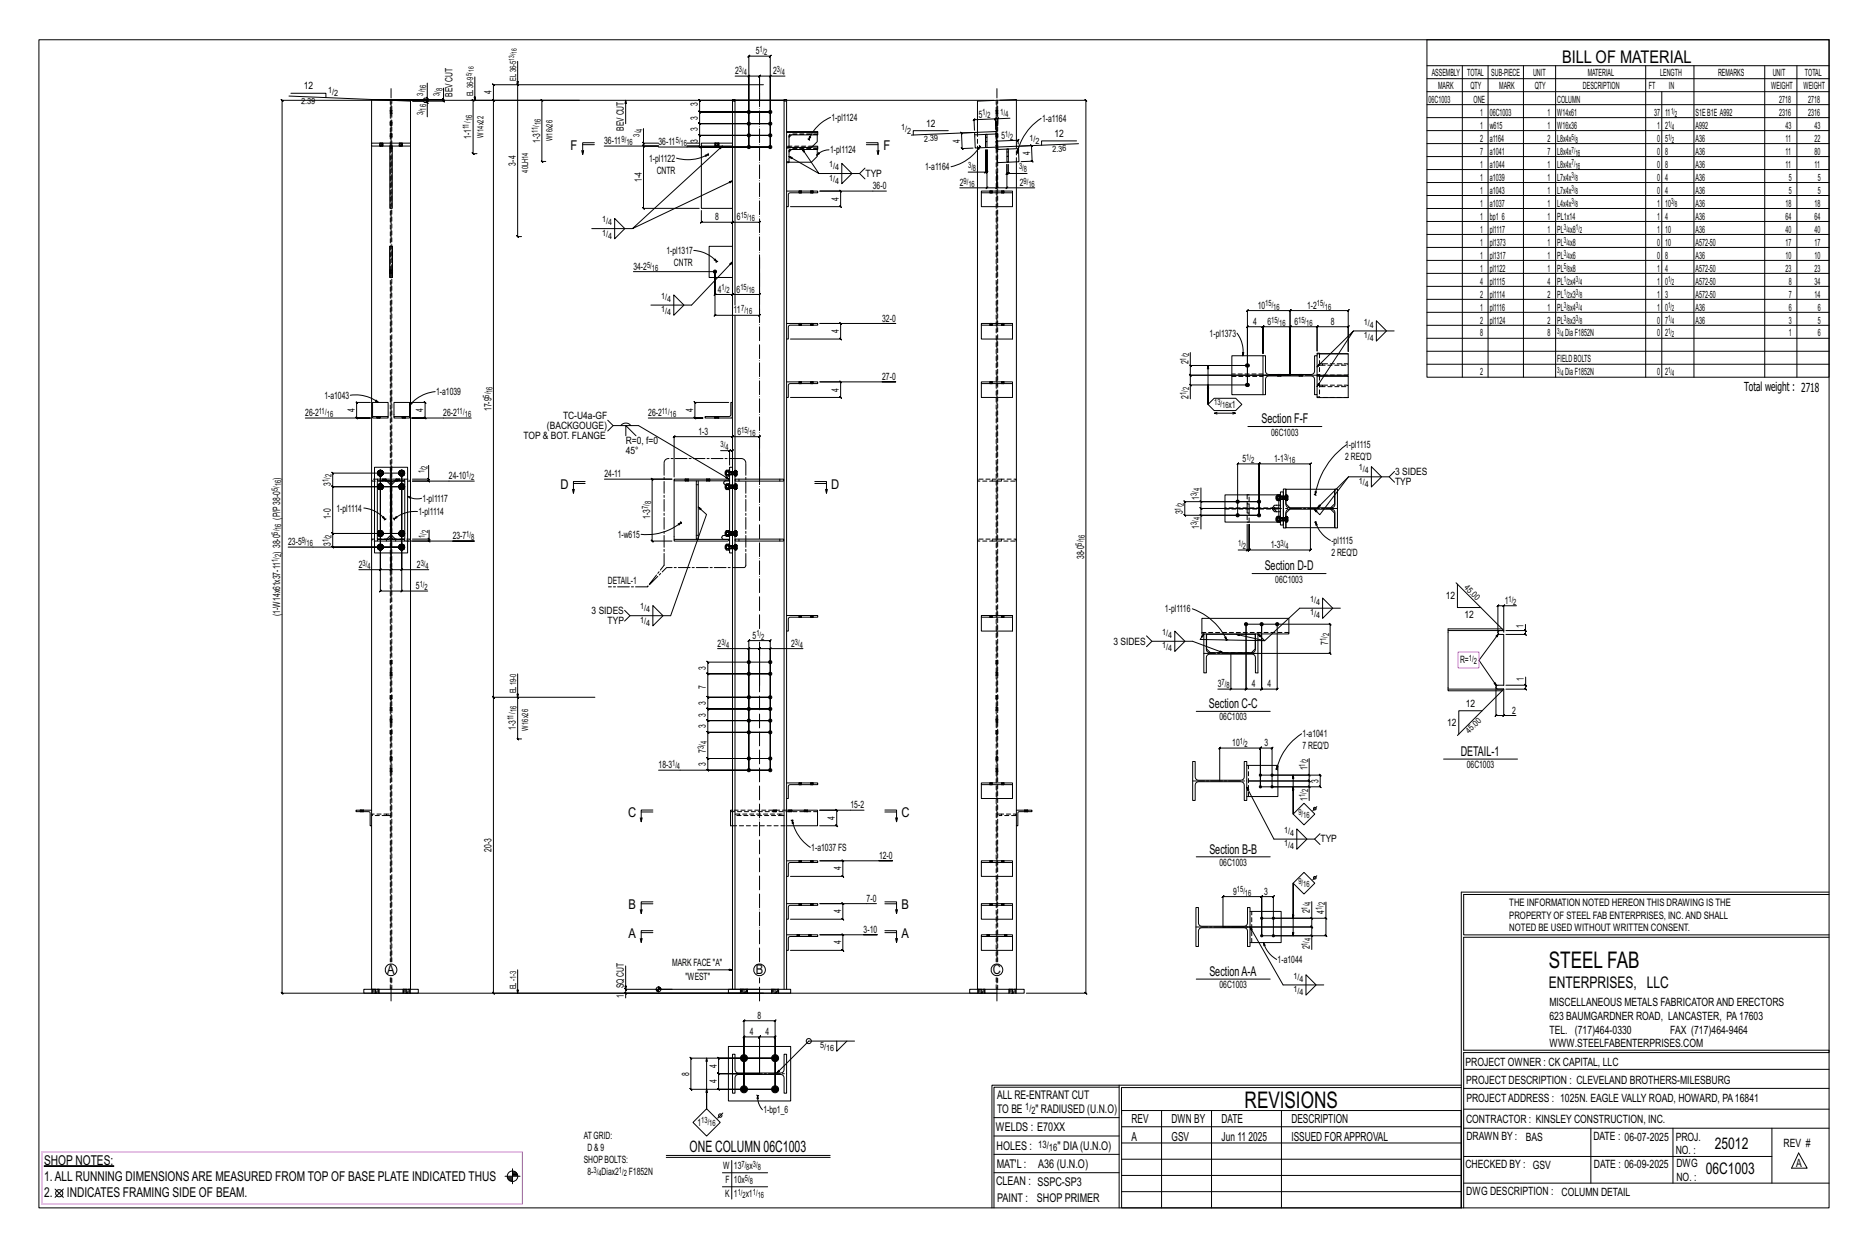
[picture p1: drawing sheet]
<svg xmlns="http://www.w3.org/2000/svg" width="914mm" height="610mm" viewBox="0 0 914 610" stroke-linecap="round" stroke-linejoin="round" font-family="sans-serif">
<defs><g id="words">
<g font-size="11.2">
<text x="758" y="474">STEEL FAB</text>
<text x="609" y="542">REVISIONS</text>
</g>
<text font-size="8.6" x="765" y="31">BILL OF MATERIAL</text>
<g font-size="7.9">
<text x="758" y="483">ENTERPRISES, LLC</text>
<text x="839" y="562">25012</text>
<text x="835" y="575">06C1003</text>
</g>
<text font-size="7.7" x="338" y="564">ONE COLUMN 06C1003</text>
<g font-size="6.6">
<text x="279" y="73">F</text>
<text x="432" y="73">F</text>
<text x="618" y="207">Section F-F</text>
<text x="274" y="239">D</text>
<text x="407" y="239">D</text>
<text x="619" y="279">Section D-D</text>
<text x="592" y="346">Section C-C</text>
<text x="715" y="370">DETAIL-1</text>
<text x="308" y="400">C</text>
<text x="441" y="400">C</text>
<text x="592" y="418">Section B-B</text>
<text x="308" y="445">B</text>
<text x="441" y="445">B</text>
<text x="308" y="459">A</text>
<text x="441" y="459">A</text>
<text x="190" y="477">A</text>
<text x="370" y="477">B</text>
<text x="486" y="477">C</text>
<text x="592" y="477">SectionA-A</text>
<text x="22" y="570">SHOP NOTES:</text>
<text x="22" y="578">1.ALL RUNNING DIMENSIONSARE MEASURED FROM TOP OF BASE PLATE INDICATED THUS</text>
<text x="22" y="586">2.</text>
<text x="33" y="586">INDICATES FRAMING SIDE OF BEAM.</text>
</g>
<g font-size="6.1">
<text x="854" y="191">Total weight : 2718</text>
<text x="554" y="550">REV</text>
<text x="573" y="550">DWN BY</text>
<text x="598" y="550">DATE</text>
<text x="632" y="550">DESCRIPTION</text>
<text x="554" y="558">A</text>
<text x="573" y="558">GSV</text>
<text x="598" y="558">Jun 11</text>
<text x="611" y="558">2025</text>
<text x="632" y="558">ISSUED FORAPPROVAL</text>
</g>
<g font-size="5.9">
<text x="487" y="553">WELDS : E70XX</text>
<text x="488" y="563">HOLES :</text>
<text x="518" y="563">&quot; DIA(U.N.O)</text>
<text x="488" y="571">MAT'L :</text>
<text x="508" y="571">A36 (U.N.O)</text>
<text x="488" y="580">CLEAN : SSPC-SP3</text>
<text x="488" y="588">PAINT :</text>
<text x="508" y="588">SHOP PRIMER</text>
</g>
<g font-size="5.8">
<text x="488" y="538">ALL RE-ENTRANT CUT</text>
<text x="488" y="545">TO BE</text>
<text x="507" y="545">&quot; RADIUSED (U.N.O)</text>
</g>
<g font-size="5.6">
<text x="758" y="492">MISCELLANEOUS METALS FABRICATORAND ERECTORS</text>
<text x="758" y="499">623 BAUMGARDNER ROAD, LANCASTER, PA17603</text>
<text x="758" y="506">TEL. (717)464-0330</text>
<text x="818" y="506">FAX (717)464-9464</text>
<text x="758" y="512">WWW.STEELFABENTERPRISES.COM</text>
<text x="717" y="521">PROJECT OWNER : CK CAPITAL, LLC</text>
<text x="718" y="530">PROJECT DESCRIPTION : CLEVELAND BROTHERS-MILESBURG</text>
<text x="718" y="539">PROJECTADDRESS : 1025N. EAGLE VALLY ROAD, HOWARD, PA16841</text>
<text x="718" y="549">CONTRACTOR : KINSLEY CONSTRUCTION, INC.</text>
<text x="718" y="558">DRAWN BY :</text>
<text x="780" y="558">DATE : 06-07-2025</text>
<text x="820" y="558">PROJ.</text>
<text x="747" y="558">BAS</text>
<text x="873" y="561">REV #</text>
<text x="820" y="565">NO. :</text>
<text x="717" y="571">CHECKED BY : GSV</text>
<text x="780" y="571">DATE : 06-09-2025</text>
<text x="821" y="571">DWG</text>
<text x="879" y="571">A</text>
<text x="821" y="578">NO. :</text>
<text x="718" y="584">DWG DESCRIPTION : COLUMN DETAIL</text>
</g>
<g font-size="5">
<text x="370" y="27">5</text>
<text x="360" y="36">2</text>
<text x="378" y="36">2</text>
<text x="149" y="44">12</text>
<text x="222" y="47" transform="rotate(-90 222 47)">BEV CUT</text>
<text x="241" y="46" transform="rotate(-90 241 46)">4</text>
<text x="342" y="52" transform="rotate(-90 342 52)">3</text>
<text x="342" y="59" transform="rotate(-90 342 59)">3</text>
<text x="407" y="59">1-pl1124</text>
<text x="479" y="58" transform="rotate(-2 479 58)">5</text>
<text x="510" y="60">1-a1164</text>
<text x="305" y="64" transform="rotate(-90 305 64)">BEV CUT</text>
<text x="342" y="64" transform="rotate(-90 342 64)">3</text>
<text x="453" y="62">12</text>
<text x="231" y="68" transform="rotate(-90 231 68)">1-1</text>
<text x="264" y="70" transform="rotate(-90 264 70)">1-3</text>
<text x="296" y="71">36-11</text>
<text x="322" y="71">36-11</text>
<text x="342" y="70" transform="rotate(-90 342 70)">3</text>
<text x="470" y="70" transform="rotate(-92 470 70)">4</text>
<text x="490" y="68" transform="rotate(-2 490 68)">5</text>
<text x="516" y="67">12</text>
<text x="406" y="75">1-pl1124</text>
<text x="504" y="76" transform="rotate(-92 504 76)">4</text>
<text x="253" y="81" transform="rotate(-90 253 81)">3-4</text>
<text x="318" y="79">1-pl1122</text>
<text x="453" y="83">1-a1164</text>
<text x="314" y="89" transform="rotate(-90 314 89)">1-4</text>
<text x="321" y="85">CNTR</text>
<text x="424" y="86">TYP</text>
<text x="427" y="93">36-0</text>
<text x="470" y="91">2</text>
<text x="499" y="91">2</text>
<text x="411" y="98" transform="rotate(-90 411 98)">4</text>
<text x="350" y="108">8</text>
<text x="361" y="108">6</text>
<text x="326" y="124">1-pl1317</text>
<text x="330" y="130">CNTR</text>
<text x="310" y="132">34-2</text>
<text x="351" y="143">4</text>
<text x="361" y="143">6</text>
<text x="359" y="153">11</text>
<text x="616" y="151">10</text>
<text x="640" y="151">1-2</text>
<text x="432" y="157">32-0</text>
<text x="614" y="159">4</text>
<text x="620" y="159">6</text>
<text x="634" y="159">6</text>
<text x="651" y="159">8</text>
<text x="411" y="163" transform="rotate(-90 411 163)">4</text>
<text x="592" y="165">1-pl1373</text>
<text x="582" y="178" transform="rotate(-90 582 178)">2</text>
<text x="432" y="186">27-0</text>
<text x="411" y="192" transform="rotate(-90 411 192)">4</text>
<text x="159" y="195">1-a1043</text>
<text x="214" y="193">1-a1039</text>
<text x="582" y="195" transform="rotate(-90 582 195)">2</text>
<text x="149" y="204">26-2</text>
<text x="174" y="202" transform="rotate(-90 174 202)">4</text>
<text x="207" y="202" transform="rotate(-90 207 202)">4</text>
<text x="217" y="204">26-2</text>
<text x="241" y="201" transform="rotate(-90 241 201)">17-9</text>
<text x="317" y="204">26-2</text>
<text x="339" y="202" transform="rotate(-90 339 202)">4</text>
<text x="601" y="199">x1</text>
<text x="268" y="210">(BACKGOUGE)</text>
<text x="276" y="205">TC-U4a-GF</text>
<text x="256" y="215">TOP &amp; BOT. FLANGE</text>
<text x="342" y="213">1-3</text>
<text x="361" y="213">6</text>
<text x="622" y="213">06C1003</text>
<text x="306" y="217">R=0, f=0</text>
<text x="658" y="219">1-pl1115</text>
<text x="306" y="222">45°</text>
<text x="608" y="226">5</text>
<text x="624" y="226">1-1</text>
<text x="658" y="225">2 REQ'D</text>
<text x="296" y="234">24-11</text>
<text x="683" y="232">3 SIDES</text>
<text x="137" y="235" transform="rotate(-90 137 235)">)</text>
<text x="162" y="238" transform="rotate(-90 162 238)">3</text>
<text x="220" y="234">24-10</text>
<text x="683" y="237">TYP</text>
<text x="207" y="246">1-pl1117</text>
<text x="587" y="244" transform="rotate(-90 587 244)">1</text>
<text x="165" y="250">1-pl1114</text>
<text x="205" y="252">1-pl1114</text>
<text x="579" y="252" transform="rotate(-90 579 252)">3</text>
<text x="137" y="254" transform="rotate(-90 137 254)">(P/P38-0</text>
<text x="162" y="254" transform="rotate(-90 162 254)">1-0</text>
<text x="318" y="254" transform="rotate(-90 318 254)">1-3</text>
<text x="222" y="264">23-7</text>
<text x="302" y="263">1-w615</text>
<text x="587" y="259" transform="rotate(-90 587 259)">1</text>
<text x="141" y="267">23-5</text>
<text x="162" y="267" transform="rotate(-90 162 267)">3</text>
<text x="622" y="268">1-3</text>
<text x="652" y="266">-pl1115</text>
<text x="137" y="271" transform="rotate(-90 137 271)">) 38-0</text>
<text x="531" y="274" transform="rotate(-90 531 274)">38-0</text>
<text x="652" y="272">2 REQ'D</text>
<text x="176" y="278">2</text>
<text x="204" y="278">2</text>
<text x="298" y="286">DETAIL-1</text>
<text x="624" y="285">06C1003</text>
<text x="204" y="288">5</text>
<text x="708" y="293">12</text>
<text x="570" y="300">1-pl1116</text>
<text x="737" y="295">1</text>
<text x="137" y="301" transform="rotate(-90 137 301)">(1-W14x61x37-11</text>
<text x="290" y="300">3 SIDES</text>
<text x="297" y="305">TYP</text>
<text x="717" y="302">12</text>
<text x="746" y="307" transform="rotate(-90 746 307)">1</text>
<text x="351" y="316">2</text>
<text x="368" y="313">5</text>
<text x="387" y="316">2</text>
<text x="545" y="315">3 SIDES</text>
<text x="650" y="315" transform="rotate(-90 650 315)">7</text>
<text x="346" y="328" transform="rotate(-90 346 328)">3</text>
<text x="715" y="324">R=</text>
<text x="746" y="333" transform="rotate(-90 746 333)">1</text>
<text x="346" y="337" transform="rotate(-90 346 337)">7</text>
<text x="596" y="336">3</text>
<text x="613" y="336">4</text>
<text x="620" y="336">4</text>
<text x="346" y="345" transform="rotate(-90 346 345)">3</text>
<text x="717" y="346">12</text>
<text x="346" y="351" transform="rotate(-90 346 351)">3</text>
<text x="597" y="353">06C1003</text>
<text x="740" y="349">2</text>
<text x="253" y="357" transform="rotate(-90 253 357)">1-3</text>
<text x="346" y="356" transform="rotate(-90 346 356)">3</text>
<text x="708" y="355">12</text>
<text x="603" y="365">10</text>
<text x="619" y="365">3</text>
<text x="638" y="361">1-a1041</text>
<text x="346" y="368" transform="rotate(-90 346 368)">7</text>
<text x="638" y="367">7 REQ'D</text>
<text x="322" y="376">18-3</text>
<text x="346" y="375" transform="rotate(-90 346 375)">3</text>
<text x="640" y="377" transform="rotate(-90 640 377)">1</text>
<text x="718" y="376">06C1003</text>
<text x="645" y="383" transform="rotate(-90 645 383)">3</text>
<text x="416" y="395">15-2</text>
<text x="640" y="392" transform="rotate(-90 640 392)">1</text>
<text x="409" y="401" transform="rotate(-90 409 401)">4</text>
<text x="646" y="412">TYP</text>
<text x="241" y="417" transform="rotate(-90 241 417)">20-3</text>
<text x="397" y="416">1-a1037 FS</text>
<text x="412" y="426" transform="rotate(-90 412 426)">4</text>
<text x="430" y="420">12-0</text>
<text x="597" y="424">06C1003</text>
<text x="604" y="438">9</text>
<text x="619" y="438">3</text>
<text x="424" y="441">7-0</text>
<text x="739" y="443">THE INFORMATION NOTED HEREON THIS DRAWING IS THE</text>
<text x="412" y="447" transform="rotate(-90 412 447)">4</text>
<text x="641" y="447" transform="rotate(-90 641 447)">2</text>
<text x="648" y="447" transform="rotate(-90 648 447)">4</text>
<text x="739" y="449">PROPERTY OF STEEL FAB ENTERPRISES, INC.AND SHALL</text>
<text x="739" y="455">NOTED BE USED WITHOUT WRITTEN CONSENT.</text>
<text x="423" y="456">3-10</text>
<text x="412" y="462" transform="rotate(-90 412 462)">4</text>
<text x="641" y="465" transform="rotate(-90 641 465)">2</text>
<text x="329" y="473">MARK FACE &quot;A&quot;</text>
<text x="625" y="471">1-a1044</text>
<text x="336" y="479">&quot;WEST&quot;</text>
<text x="305" y="484" transform="rotate(-90 305 484)">SQ CUT</text>
<text x="597" y="483">06C1003</text>
<text x="305" y="488" transform="rotate(-90 305 488)">1</text>
<text x="371" y="499">8</text>
<text x="367" y="506">4</text>
<text x="375" y="506">4</text>
<text x="337" y="527" transform="rotate(-90 337 527)">8</text>
<text x="351" y="522" transform="rotate(-90 351 522)">4</text>
<text x="351" y="530" transform="rotate(-90 351 530)">4</text>
<text x="374" y="545">1-bp1_6</text>
<text x="502" y="543">1/</text>
<text x="505" y="545">2</text>
<text x="341" y="551">1</text>
<text x="286" y="557">AT GRID:</text>
<text x="288" y="563">D &amp; 9</text>
<text x="508" y="561">13/</text>
<text x="513" y="563">16</text>
<text x="286" y="569">SHOPBOLTS:</text>
<text x="288" y="575">8-</text>
<text x="294" y="575">Diax2</text>
<text x="308" y="575">F1852N</text>
<text x="354" y="572">W</text>
<text x="359" y="572">13</text>
<text x="367" y="572">x</text>
<text x="355" y="579">F</text>
<text x="359" y="579">10x</text>
<text x="355" y="586">K</text>
<text x="359" y="586">1</text>
<text x="365" y="586">x1</text>
</g>
<g font-size="4.9">
<text x="701" y="37">ASSEMBLY</text>
<text x="718" y="37">TOTAL</text>
<text x="730" y="37">SUB-PIECE</text>
<text x="750" y="37">UNIT</text>
<text x="777" y="37">MATERIAL</text>
<text x="813" y="37">LENGTH</text>
<text x="841" y="37">REMARKS</text>
<text x="868" y="37">UNIT</text>
<text x="884" y="37">TOTAL</text>
<text x="704" y="44">MARK</text>
<text x="720" y="44">QTY</text>
<text x="734" y="44">MARK</text>
<text x="751" y="44">QTY</text>
<text x="775" y="44">DESCRIPTION</text>
<text x="807" y="44">FT</text>
<text x="817" y="44">IN</text>
<text x="867" y="44">WEIGHT</text>
<text x="883" y="44">WEIGHT</text>
<text x="699" y="50">06C1003</text>
<text x="721" y="50">ONE</text>
<text x="762" y="50">COLUMN</text>
<text x="871" y="50">2718</text>
<text x="885" y="50">2718</text>
<text x="724" y="57">1</text>
<text x="729" y="57">06C1003</text>
<text x="758" y="57">1</text>
<text x="762" y="57">W14x61</text>
<text x="810" y="57">37</text>
<text x="815" y="57">11</text>
<text x="830" y="57">S1EB1E A992</text>
<text x="871" y="57">2316</text>
<text x="885" y="57">2316</text>
<text x="724" y="63">1</text>
<text x="729" y="63">w615</text>
<text x="758" y="63">1</text>
<text x="762" y="63">W16x36</text>
<text x="811" y="63">1</text>
<text x="815" y="63">2</text>
<text x="830" y="63">A992</text>
<text x="874" y="63">43</text>
<text x="888" y="63">43</text>
<text x="724" y="69">2</text>
<text x="729" y="69">a1164</text>
<text x="758" y="69">2</text>
<text x="762" y="69">L8x4x</text>
<text x="811" y="69">0</text>
<text x="815" y="69">5</text>
<text x="830" y="69">A36</text>
<text x="874" y="69">11</text>
<text x="888" y="69">22</text>
<text x="724" y="76">7</text>
<text x="729" y="76">a1041</text>
<text x="758" y="76">7</text>
<text x="762" y="76">L8x4x</text>
<text x="811" y="76">0</text>
<text x="815" y="76">8</text>
<text x="830" y="76">A36</text>
<text x="874" y="76">11</text>
<text x="888" y="76">80</text>
<text x="724" y="82">1</text>
<text x="729" y="82">a1044</text>
<text x="758" y="82">1</text>
<text x="762" y="82">L8x4x</text>
<text x="811" y="82">0</text>
<text x="815" y="82">8</text>
<text x="830" y="82">A36</text>
<text x="874" y="82">11</text>
<text x="888" y="82">11</text>
<text x="724" y="88">1</text>
<text x="729" y="88">a1039</text>
<text x="758" y="88">1</text>
<text x="762" y="88">L7x4x</text>
<text x="811" y="88">0</text>
<text x="815" y="88">4</text>
<text x="830" y="88">A36</text>
<text x="876" y="88">5</text>
<text x="890" y="88">5</text>
<text x="724" y="95">1</text>
<text x="729" y="95">a1043</text>
<text x="758" y="95">1</text>
<text x="762" y="95">L7x4x</text>
<text x="811" y="95">0</text>
<text x="815" y="95">4</text>
<text x="830" y="95">A36</text>
<text x="876" y="95">5</text>
<text x="890" y="95">5</text>
<text x="724" y="101">1</text>
<text x="729" y="101">a1037</text>
<text x="758" y="101">1</text>
<text x="762" y="101">L4x4x</text>
<text x="811" y="101">1</text>
<text x="815" y="101">10</text>
<text x="830" y="101">A36</text>
<text x="874" y="101">18</text>
<text x="888" y="101">18</text>
<text x="724" y="107">1</text>
<text x="729" y="107">bp1_6</text>
<text x="758" y="107">1</text>
<text x="762" y="107">PL1x14</text>
<text x="811" y="107">1</text>
<text x="815" y="107">4</text>
<text x="830" y="107">A36</text>
<text x="874" y="107">64</text>
<text x="888" y="107">64</text>
<text x="724" y="114">1</text>
<text x="729" y="114">pl1117</text>
<text x="758" y="114">1</text>
<text x="762" y="114">PL x8</text>
<text x="811" y="114">1</text>
<text x="815" y="114">10</text>
<text x="830" y="114">A36</text>
<text x="874" y="114">40</text>
<text x="888" y="114">40</text>
<text x="724" y="120">1</text>
<text x="729" y="120">pl1373</text>
<text x="758" y="120">1</text>
<text x="762" y="120">PL x8</text>
<text x="811" y="120">0</text>
<text x="815" y="120">10</text>
<text x="830" y="120">A572-50</text>
<text x="874" y="120">17</text>
<text x="888" y="120">17</text>
<text x="724" y="127">1</text>
<text x="729" y="127">pl1317</text>
<text x="758" y="127">1</text>
<text x="762" y="127">PL x6</text>
<text x="811" y="127">0</text>
<text x="815" y="127">8</text>
<text x="830" y="127">A36</text>
<text x="874" y="127">10</text>
<text x="888" y="127">10</text>
<text x="724" y="133">1</text>
<text x="729" y="133">pl1122</text>
<text x="758" y="133">1</text>
<text x="762" y="133">PL x8</text>
<text x="811" y="133">1</text>
<text x="815" y="133">4</text>
<text x="830" y="133">A572-50</text>
<text x="874" y="133">23</text>
<text x="888" y="133">23</text>
<text x="724" y="139">4</text>
<text x="729" y="139">pl1115</text>
<text x="758" y="139">4</text>
<text x="762" y="139">PL x4</text>
<text x="811" y="139">1</text>
<text x="815" y="139">0</text>
<text x="830" y="139">A572-50</text>
<text x="876" y="139">8</text>
<text x="888" y="139">34</text>
<text x="724" y="146">2</text>
<text x="729" y="146">pl1114</text>
<text x="758" y="146">2</text>
<text x="762" y="146">PL x3</text>
<text x="811" y="146">1</text>
<text x="815" y="146">3</text>
<text x="830" y="146">A572-50</text>
<text x="876" y="146">7</text>
<text x="888" y="146">14</text>
<text x="724" y="152">1</text>
<text x="729" y="152">pl1116</text>
<text x="758" y="152">1</text>
<text x="762" y="152">PL x4</text>
<text x="811" y="152">1</text>
<text x="815" y="152">0</text>
<text x="830" y="152">A36</text>
<text x="876" y="152">6</text>
<text x="890" y="152">6</text>
<text x="724" y="158">2</text>
<text x="729" y="158">pl1124</text>
<text x="758" y="158">2</text>
<text x="762" y="158">PL x3</text>
<text x="811" y="158">0</text>
<text x="815" y="158">7</text>
<text x="830" y="158">A36</text>
<text x="876" y="158">3</text>
<text x="890" y="158">5</text>
<text x="724" y="165">8</text>
<text x="758" y="165">8</text>
<text x="766" y="165">DiaF1852N</text>
<text x="811" y="165">0</text>
<text x="815" y="165">2</text>
<text x="876" y="165">1</text>
<text x="890" y="165">6</text>
<text x="762" y="177">FIELDBOLTS</text>
<text x="724" y="184">2</text>
<text x="766" y="184">DiaF1852N</text>
<text x="811" y="184">0</text>
<text x="815" y="184">2</text>
</g>
<g font-size="4.2">
<text x="372" y="25">1/</text>
<text x="374" y="27">2</text>
<text x="362" y="35">3/</text>
<text x="380" y="35">3/</text>
<text x="253" y="40" transform="rotate(-90 253 40)">EL36-5</text>
<text x="364" y="37">4</text>
<text x="383" y="37">4</text>
<text x="161" y="46">1/</text>
<text x="164" y="47">2</text>
<text x="207" y="47" transform="rotate(-90 207 47)">3/</text>
<text x="209" y="44" transform="rotate(-90 209 44)">16</text>
<text x="215" y="47" transform="rotate(-90 215 47)">3/</text>
<text x="217" y="45" transform="rotate(-90 217 45)">8</text>
<text x="232" y="47" transform="rotate(-90 232 47)">EL36-9</text>
<text x="147" y="51" transform="rotate(2 147 51)">2.39</text>
<text x="207" y="56" transform="rotate(-90 207 56)">3/</text>
<text x="209" y="54" transform="rotate(-90 209 54)">16</text>
<text x="231" y="59" transform="rotate(-90 231 59)">16</text>
<text x="481" y="56" transform="rotate(-2 481 56)">1/</text>
<text x="483" y="58" transform="rotate(-2 483 58)">2</text>
<text x="490" y="56" transform="rotate(-2 490 56)">1/</text>
<text x="492" y="57" transform="rotate(-2 492 57)">4</text>
<text x="818" y="56">1/</text>
<text x="820" y="57">2</text>
<text x="230" y="63" transform="rotate(-90 230 63)">11/</text>
<text x="263" y="65" transform="rotate(-90 263 65)">11/</text>
<text x="265" y="61" transform="rotate(-90 265 61)">16</text>
<text x="314" y="64" transform="rotate(-90 314 64)">4</text>
<text x="441" y="64">1/</text>
<text x="444" y="65">2</text>
<text x="816" y="62">1/</text>
<text x="818" y="63">4</text>
<text x="237" y="67" transform="rotate(-90 237 67)">W14x22</text>
<text x="270" y="69" transform="rotate(-90 270 69)">W16x26</text>
<text x="304" y="69">9/</text>
<text x="307" y="71">16</text>
<text x="313" y="67" transform="rotate(-90 313 67)">3/</text>
<text x="331" y="70">5/</text>
<text x="333" y="71">16</text>
<text x="452" y="69" transform="rotate(-2 452 69)">2.39</text>
<text x="492" y="67" transform="rotate(-2 492 67)">1/</text>
<text x="494" y="68" transform="rotate(-2 494 68)">2</text>
<text x="504" y="69">1/</text>
<text x="507" y="70">2</text>
<text x="769" y="68">5/</text>
<text x="771" y="70">8</text>
<text x="816" y="68">1/</text>
<text x="818" y="70">2</text>
<text x="515" y="74" transform="rotate(-2 515 74)">2.36</text>
<text x="769" y="75">7/</text>
<text x="771" y="76">16</text>
<text x="406" y="82">1/</text>
<text x="409" y="83">4</text>
<text x="474" y="82">3/</text>
<text x="476" y="84">8</text>
<text x="499" y="83">3/</text>
<text x="769" y="81">7/</text>
<text x="771" y="82">16</text>
<text x="259" y="84" transform="rotate(-90 259 84)">40LH14</text>
<text x="406" y="88">1/</text>
<text x="409" y="90">4</text>
<text x="472" y="90">9/</text>
<text x="501" y="90">9/</text>
<text x="501" y="84">8</text>
<text x="769" y="87">3/</text>
<text x="771" y="89">8</text>
<text x="474" y="91">16</text>
<text x="503" y="91">16</text>
<text x="769" y="94">3/</text>
<text x="771" y="95">8</text>
<text x="769" y="100">3/</text>
<text x="771" y="101">8</text>
<text x="818" y="100">3/</text>
<text x="820" y="101">8</text>
<text x="363" y="107">15/</text>
<text x="295" y="109">1/</text>
<text x="298" y="110">4</text>
<text x="366" y="108">16</text>
<text x="766" y="113">3/</text>
<text x="771" y="113">1/</text>
<text x="295" y="115">1/</text>
<text x="298" y="117">4</text>
<text x="766" y="119">3/</text>
<text x="767" y="114">4</text>
<text x="773" y="114">2</text>
<text x="766" y="125">3/</text>
<text x="767" y="121">4</text>
<text x="317" y="131">5/</text>
<text x="766" y="132">5/</text>
<text x="767" y="127">4</text>
<text x="319" y="132">16</text>
<text x="767" y="133">8</text>
<text x="353" y="142">1/</text>
<text x="356" y="144">2</text>
<text x="362" y="142">15/</text>
<text x="366" y="144">16</text>
<text x="766" y="138">1/</text>
<text x="767" y="140">2</text>
<text x="771" y="138">3/</text>
<text x="773" y="140">4</text>
<text x="816" y="138">1/</text>
<text x="818" y="140">2</text>
<text x="324" y="146">1/</text>
<text x="327" y="148">4</text>
<text x="619" y="150">15/</text>
<text x="645" y="150">15/</text>
<text x="766" y="144">1/</text>
<text x="767" y="146">2</text>
<text x="771" y="144">3/</text>
<text x="773" y="146">8</text>
<text x="324" y="153">1/</text>
<text x="327" y="154">4</text>
<text x="363" y="152">7/</text>
<text x="365" y="154">16</text>
<text x="623" y="151">16</text>
<text x="649" y="151">16</text>
<text x="766" y="151">3/</text>
<text x="767" y="152">8</text>
<text x="771" y="151">3/</text>
<text x="773" y="152">4</text>
<text x="816" y="151">1/</text>
<text x="818" y="152">2</text>
<text x="622" y="158">15/</text>
<text x="626" y="159">16</text>
<text x="635" y="158">15/</text>
<text x="639" y="159">16</text>
<text x="668" y="159">1/</text>
<text x="671" y="160">4</text>
<text x="766" y="157">3/</text>
<text x="767" y="159">8</text>
<text x="771" y="157">3/</text>
<text x="773" y="159">8</text>
<text x="816" y="157">1/</text>
<text x="818" y="159">4</text>
<text x="668" y="165">1/</text>
<text x="671" y="167">4</text>
<text x="762" y="164">3/</text>
<text x="764" y="165">4</text>
<text x="816" y="164">1/</text>
<text x="818" y="165">2</text>
<text x="581" y="176" transform="rotate(-90 581 176)">1/</text>
<text x="582" y="174" transform="rotate(-90 582 174)">2</text>
<text x="762" y="183">3/</text>
<text x="764" y="184">4</text>
<text x="816" y="183">1/</text>
<text x="818" y="184">4</text>
<text x="582" y="191" transform="rotate(-90 582 191)">2</text>
<text x="240" y="195" transform="rotate(-90 240 195)">5/</text>
<text x="241" y="192" transform="rotate(-90 241 192)">16</text>
<text x="581" y="193" transform="rotate(-90 581 193)">1/</text>
<text x="156" y="203">11/</text>
<text x="160" y="204">16</text>
<text x="224" y="203">11/</text>
<text x="228" y="204">16</text>
<text x="324" y="203">11/</text>
<text x="328" y="204">16</text>
<text x="594" y="198">13/</text>
<text x="598" y="200">16</text>
<text x="363" y="212">15/</text>
<text x="367" y="213">16</text>
<text x="353" y="218">3/</text>
<text x="355" y="220">4</text>
<text x="610" y="225">1/</text>
<text x="612" y="226">2</text>
<text x="629" y="225">3/</text>
<text x="631" y="226">16</text>
<text x="162" y="233" transform="rotate(-90 162 233)">2</text>
<text x="208" y="232" transform="rotate(-90 208 232)">1/</text>
<text x="209" y="229" transform="rotate(-90 209 229)">2</text>
<text x="228" y="233">1/</text>
<text x="665" y="230">1/</text>
<text x="668" y="232">4</text>
<text x="138" y="238" transform="rotate(-90 138 238)">16</text>
<text x="161" y="236" transform="rotate(-90 161 236)">1/</text>
<text x="231" y="235">2</text>
<text x="665" y="237">1/</text>
<text x="668" y="238">4</text>
<text x="136" y="240" transform="rotate(-90 136 240)">5/</text>
<text x="586" y="243" transform="rotate(-90 586 243)">3/</text>
<text x="587" y="240" transform="rotate(-90 587 240)">4</text>
<text x="317" y="249" transform="rotate(-90 317 249)">7/</text>
<text x="319" y="247" transform="rotate(-90 319 247)">8</text>
<text x="578" y="250" transform="rotate(-90 578 250)">1/</text>
<text x="579" y="247" transform="rotate(-90 579 247)">2</text>
<text x="586" y="257" transform="rotate(-90 586 257)">3/</text>
<text x="587" y="255" transform="rotate(-90 587 255)">4</text>
<text x="136" y="262" transform="rotate(-90 136 262)">5/</text>
<text x="138" y="259" transform="rotate(-90 138 259)">16</text>
<text x="162" y="263" transform="rotate(-90 162 263)">2</text>
<text x="208" y="263" transform="rotate(-90 208 263)">1/</text>
<text x="210" y="261" transform="rotate(-90 210 261)">2</text>
<text x="228" y="263">1/</text>
<text x="148" y="266">9/</text>
<text x="150" y="267">16</text>
<text x="161" y="265" transform="rotate(-90 161 265)">1/</text>
<text x="231" y="264">8</text>
<text x="530" y="267" transform="rotate(-90 530 267)">5/</text>
<text x="531" y="265" transform="rotate(-90 531 265)">16</text>
<text x="606" y="267">1/</text>
<text x="608" y="269">2</text>
<text x="627" y="267">3/</text>
<text x="629" y="269">4</text>
<text x="136" y="275" transform="rotate(-90 136 275)">1/</text>
<text x="138" y="273" transform="rotate(-90 138 273)">2</text>
<text x="178" y="277">3/</text>
<text x="180" y="278">4</text>
<text x="206" y="277">3/</text>
<text x="208" y="278">4</text>
<text x="205" y="287">1/</text>
<text x="717" y="288" transform="rotate(45 717 288)">45.0</text>
<text x="208" y="289">2</text>
<text x="313" y="298">1/</text>
<text x="316" y="300">4</text>
<text x="641" y="294">1/</text>
<text x="644" y="296">4</text>
<text x="738" y="294">1/</text>
<text x="741" y="296">2</text>
<text x="313" y="305">1/</text>
<text x="641" y="301">1/</text>
<text x="644" y="303">4</text>
<text x="316" y="306">4</text>
<text x="370" y="311">1/</text>
<text x="569" y="311">1/</text>
<text x="651" y="311" transform="rotate(-90 651 311)">2</text>
<text x="353" y="315">3/</text>
<text x="355" y="317">4</text>
<text x="373" y="313">2</text>
<text x="389" y="315">3/</text>
<text x="391" y="317">4</text>
<text x="569" y="317">1/</text>
<text x="572" y="312">4</text>
<text x="649" y="314" transform="rotate(-90 649 314)">1/</text>
<text x="572" y="319">4</text>
<text x="719" y="323">1/</text>
<text x="721" y="325">2</text>
<text x="598" y="335">7/</text>
<text x="253" y="339" transform="rotate(-90 253 339)">EL19-0</text>
<text x="600" y="337">8</text>
<text x="251" y="352" transform="rotate(-90 251 352)">11/</text>
<text x="253" y="349" transform="rotate(-90 253 349)">16</text>
<text x="259" y="357" transform="rotate(-90 259 357)">W16x26</text>
<text x="719" y="359" transform="rotate(-45 719 359)">45.0</text>
<text x="346" y="364" transform="rotate(-90 346 364)">4</text>
<text x="607" y="364">1/</text>
<text x="609" y="365">2</text>
<text x="344" y="366" transform="rotate(-90 344 366)">3/</text>
<text x="329" y="375">1/</text>
<text x="331" y="376">4</text>
<text x="639" y="375" transform="rotate(-90 639 375)">1/</text>
<text x="640" y="373" transform="rotate(-90 640 373)">2</text>
<text x="639" y="390" transform="rotate(-90 639 390)">1/</text>
<text x="640" y="387" transform="rotate(-90 640 387)">2</text>
<text x="636" y="399">9/</text>
<text x="638" y="400">16</text>
<text x="629" y="407">1/</text>
<text x="629" y="414">1/</text>
<text x="632" y="409">4</text>
<text x="632" y="415">4</text>
<text x="606" y="437">15/</text>
<text x="636" y="433">9/</text>
<text x="638" y="434">16</text>
<text x="609" y="438">16</text>
<text x="642" y="443" transform="rotate(-90 642 443)">4</text>
<text x="649" y="443" transform="rotate(-90 649 443)">2</text>
<text x="640" y="445" transform="rotate(-90 640 445)">1/</text>
<text x="647" y="445" transform="rotate(-90 647 445)">1/</text>
<text x="642" y="460" transform="rotate(-90 642 460)">4</text>
<text x="640" y="463" transform="rotate(-90 640 463)">1/</text>
<text x="633" y="479">1/</text>
<text x="253" y="484" transform="rotate(-90 253 484)">EL-1-3</text>
<text x="633" y="485">1/</text>
<text x="636" y="480">4</text>
<text x="636" y="487">4</text>
<text x="401" y="513">5/</text>
<text x="404" y="514">16</text>
<text x="343" y="550">13/</text>
<text x="347" y="551">16</text>
<text x="291" y="574">3/</text>
<text x="293" y="575">4</text>
<text x="303" y="574">1/</text>
<text x="305" y="575">2</text>
<text x="363" y="571">7/</text>
<text x="365" y="572">8</text>
<text x="369" y="571">3/</text>
<text x="371" y="572">8</text>
<text x="365" y="578">5/</text>
<text x="367" y="579">8</text>
<text x="361" y="585">1/</text>
<text x="363" y="586">2</text>
<text x="369" y="585">1/</text>
<text x="371" y="586">16</text>
</g>
<g font-size="3.6">
<text x="252" y="30" transform="rotate(-90 252 30)">13/</text>
<text x="253" y="26" transform="rotate(-90 253 26)">16</text>
<text x="232" y="35" transform="rotate(-90 232 35)">16</text>
<text x="231" y="37" transform="rotate(-90 231 37)">5/</text>
</g>
</g></defs>
<g fill="#000" stroke="#000" stroke-width=".49">
<path d="M22 570l34 1z"/>
<circle cx="367" cy="55" r=".8"/>
<circle cx="377" cy="55" r=".8"/>
<circle cx="367" cy="61" r=".8"/>
<circle cx="367" cy="66" r=".8"/>
<circle cx="367" cy="72" r=".8"/>
<circle cx="377" cy="66" r=".8"/>
<circle cx="377" cy="72" r=".8"/>
<circle cx="377" cy="61" r=".8"/>
<circle cx="350" cy="133" r=".8"/>
<circle cx="611" cy="179" r=".9"/>
<circle cx="611" cy="188" r=".9"/>
<circle cx="606" cy="252" r=".8"/>
<circle cx="606" cy="245" r=".8"/>
<circle cx="616" cy="245" r=".8"/>
<circle cx="616" cy="252" r=".8"/>
<circle cx="610" cy="305" r=".8"/>
<circle cx="618" cy="305" r=".8"/>
<circle cx="625" cy="305" r=".8"/>
<circle cx="367" cy="330" r=".8"/>
<circle cx="367" cy="324" r=".8"/>
<circle cx="377" cy="324" r=".8"/>
<circle cx="377" cy="330" r=".8"/>
<circle cx="367" cy="347" r=".8"/>
<circle cx="367" cy="341" r=".8"/>
<circle cx="367" cy="358" r=".8"/>
<circle cx="367" cy="353" r=".8"/>
<circle cx="377" cy="347" r=".8"/>
<circle cx="377" cy="341" r=".8"/>
<circle cx="377" cy="358" r=".8"/>
<circle cx="377" cy="353" r=".8"/>
<circle cx="367" cy="377" r=".8"/>
<circle cx="367" cy="371" r=".8"/>
<circle cx="377" cy="371" r=".8"/>
<circle cx="377" cy="377" r=".8"/>
<circle cx="617" cy="379" r=".5"/>
<circle cx="623" cy="379" r=".5"/>
<circle cx="617" cy="385" r=".5"/>
<circle cx="623" cy="385" r=".5"/>
<circle cx="618" cy="458" r=".5"/>
<circle cx="618" cy="449" r=".5"/>
<circle cx="623" cy="458" r=".5"/>
<circle cx="623" cy="449" r=".5"/>
<circle cx="364" cy="518" r="1.7"/>
<circle cx="379" cy="518" r="1.7"/>
<circle cx="364" cy="533" r="1.7"/>
<circle cx="379" cy="533" r="1.7"/>
</g>
<g fill="none" stroke="#000" stroke-width=".49">
<path d="M19 19h876v572h-876zM698 19h197v166h-197zM232 38v11M253 30v86v-1l1 1h-1h2M360 37h7v35v-45l-1 1 1-1h10v1v-1v45v-35h7M367 37l-1 1 1-1zM367 37h5l-1 1 1-1v12M377 37v1zM377 37h-5l-1 1 1-1v12M698 32h197M698 39h197M716 32v153"/>
<path d="M728 32v153M746 32v153M761 32v153M806 32v153M829 32v153M864 32v153M880 32v153M141 47l50 2M142 46h18v2M191 56h.1M191 54h.1M191 60h.1"/>
<path d="M192 56h.1M192 54h.1M192 60h.1M209 50l1 1zM209 48h1zM209 48v1l1 1-1-1h-16h16l1 1-1-1v1M209 41v7h-1l-1 1h-24h34v-6M217 48l1 1zM217 49l1 1-1-1h-15h5l1 1h1v7M231 49l1 1zM232 49v26h-1l1 1v-1h1M241 49l1 1z"/>
<path d="M253 41l1 1zM265 49l1 1zM265 49v30h1h-1h2M284 49h-42h-1l1 1v-1v292M306 49v12M359 49h1v100M359 49h26v16M359 49v435M360 49h24v435M372 49h-30l1 1-1-1v6v-1l1 1h-1h35h-35v-1l1 1h-1v6v-1l1 1h-1h35h-35v-1l1 1h-1v5l1 1-1-1h35h-35l1 1-1-1v6v-1l1 1h-1h35h-55M374 41h-132h-1l1 1v-1v8h-11M384 49h1"/>
<path d="M407 57a20 20 0 0 0-11 11M487 49h-349l1 1-1-1v437v-1l1 1h-1h350M488 56h.1M488 54h.1M488 60h.1M488 58h-1h1l-1 1v-1v5v-5h1l-1 1v-1l-10 1v-1l-1 1h1v5M489 58l-1 1zM489 49h43h-1l1 1v-1v437l-1-1 1 1h-30M494 58h-6v1v1v4M510 58a27 27 0 0 0-12 17M698 45h197M698 51h197"/>
<path d="M698 58h197M813 45v140M182 70h19v1h-19zM182 70v-21h19v21M182 71v325M191 71h1v31h-1zM191 61h.1M191 67h.1M191 65h.1M191 73h.1M191 71h.1M192 61h.1"/>
<path d="M192 67h.1M192 65h.1M192 73h.1M192 71h.1M201 71v413M285 74v2M285 71h6M291 70h-6v6l1-2M296 71h26M315 70h.1M315 63v7h7M315 70v1v1v-1h7"/>
<path d="M322 71h-7v1v-1v31v-1v1h27M336 71h6zM336 71h6M336 70h6M343 70h16v1h-16zM343 71v31h16M345 76h2l-2 1zM347 75v1M347 76a20 20 0 0 1-16 1M347 76h.1M350 70h.1M350 71h.1"/>
<path d="M352 70h.1M352 71h.1M354 71l-44 41 49-23M385 72v-7h15v1h-13l-1 1v5h-1v412M385 64h15v1M387 66l-1 1M387 73l-1 1M393 73l8 12-15-8M396 68h.1M396 68v1M396 67h1l-1 1zM397 72h3v1h-13l-1 1v6h-1"/>
<path d="M398 72h2M400 73v4l-3 2h-11M400 66v3l-3 3h-11M401 75l-1 1zM406 73l-3 1-3 2M412 80l5 5-5 5zM424 70h6v6v-2M424 71h6M429 74l1 2M464 64h-17v2M476 65h-5h-1h1v8v-1v1l5-1M477 65l11-1v2h-11z"/>
<path d="M477 65l-31 1M477 66v6h6M478 65v-16h20v23M478 72v412M479 73l1-1-1 1zM479 71l1 1M480 72a23 23 0 0 1-14 10M480 72h.1M482 69v3h1v-3M482 73v11h-8M483 66v3h-1v-3M488 66v6h-5"/>
<path d="M488 61h.1M488 67h.1M488 65h.1M488 73h.1M488 71h.1M488 72h10l1 1h-11zM488 73v7l5-1M493 77v2h1v-2M493 73l1 4h-1v-4M498 79v317M498 74v1M498 75h.1"/>
<path d="M498 73h1l-1 2zM498 70l1-2-1 1h-10l-1 1 1-1v2M499 73v6h-5M500 71h5h-1l1 1v-1v8v-1l1 1h-1h-5M527 69h-17v2M528 70l-30 2M698 64h197M698 70h197M698 77h197M385 93h15v1h-14v1v6h-1M391 93h.1M391 94h.1"/>
<path d="M392 93h.1M392 94h.1M397 93h.1M397 94h.1M398 93h.1M398 94h.1M421 85l2 3M423 82l-2 3h-20M434 93h-33h10l1 1-1-1v8l1 1-1-1h-24M480 93h16v1h-16zM480 94v7h16v-7M482 85l1-1z"/>
<path d="M482 84h1v1l1-1h-1v-11v19h-13M483 92l1-1zM483 92h5v-1v1v-8v8v-1v1h5M485 93h.1M485 94h.1M486 93h.1M486 94h.1M490 93h.1M490 94h.1M491 93h.1M491 94h.1M493 92v-1l-1 1z"/>
<path d="M494 85v-1l-1 1zM494 85h-1v-1l-1 1h1v-5v12h14M494 80v5h9M698 83h197M698 89h197M698 96h197M290 112h20M301 107l5 5-5 5zM343 103v6l1-1-1 1h16h-1l1-1v1h-1l1-1v1h13h-1l1-1v1M698 102h197M698 108h197M698 115h197"/>
<path d="M191 132h.1M191 134h.1M191 121h1v15h-1zM192 132h.1M192 134h.1M310 133h40M340 123a16 16 0 0 1 11 5M350 127l1 1zM350 133v11v1v-1h9l-1 1 1-1v-7v7l-1 1 1-1h13l-1 1 1-1v-18v28l-1 1 1-1h-22v1v-1zM351 128h-1M351 128h.1M359 121h-12v15h12"/>
<path d="M359 128l-20 21h-20M698 121h197M698 127h197M698 134h197M330 144l5 5-5 5zM360 154v330M385 158h15v1h-14v1v6h-1M391 158h.1M391 159h.1M392 158h.1M392 159h.1M397 158h.1"/>
<path d="M397 159h.1M398 158h.1M398 159h.1M432 158h6h-37h10l1 1-1-1v8v-1l1 1h-1h-24M480 158h16v1h-16zM480 159v7h16v-7M485 158h.1M485 159h.1M486 158h.1M486 159h.1M490 158h.1M490 159h.1"/>
<path d="M491 158h.1M491 159h.1M610 152h1h20h1h-1v32v-24l1-1-1 1h-13l1-1-1 1v13v-13l1-1-1 1h-7v-1l-1 1h1v28v-36zM631 152h1h-1h29v20v-12v-1v1h-15v-1l-1 1h1v12v-12v-1l-1 1h1h-14l1-1-1 1v24zM674 157l5 5-5 5zM698 140h197M698 146h197M698 153h197M698 159h197M582 178l1 1zM583 179v5l-1-1 1 1h48h-48l-1-1 1 1v4M583 172v7h28"/>
<path d="M591 179v19v-10M603 174h16v8l1 1h1h21l1-1v-8h2v19h-2v-7v-2h-1h-22l-1 2v7h-16zM606 163a15 15 0 0 1 2 11M608 172l1 1-1 1zM618 174v19M645 174v-1h15v11h-15M645 173h15M645 179l18-17-18 27M663 162h19M698 166h197M698 172h197M698 178h197"/>
<path d="M171 193a19 19 0 0 1 14 4M181 197h-6l-1-1 1 1v8l-1-1 1 1h6h-32M184 196l1 1-1-1zM201 197h1l-2 1zM202 197h6v-1l1 1h-1v8v-1l1 1h-1h-6h29M213 192a19 19 0 0 0-13 6M357 197h-17v-1l1 1h-1v8v-1l1 1h-1h4h-27M385 187h15v1h-14v1v5h-1M391 187h.1M391 188h.1M392 187h.1M392 188h.1"/>
<path d="M397 187h.1M397 188h.1M398 187h.1M398 188h.1M432 187h6h-37h10v-1l1 1h-1v7l1 1-1-1h-24M480 187h16v1h-16zM480 188v6h16v-6M485 187h.1M485 188h.1M486 187h.1M486 188h.1M490 187h.1"/>
<path d="M490 188h.1M491 187h.1M491 188h.1M582 188l1 1zM594 195h11l3 3-3 3h-11l-3-3zM611 188h-28v7M625 183h.1M625 184h.1M627 183h.1M627 184h.1M636 183h.1M636 184h.1"/>
<path d="M637 183h.1M637 184h.1M645 184h15v11h-15v-2M645 184h15M182 204h8v1h-8zM182 204v-7h8v7M193 204h7v1h-7zM193 204v-7h7v7M297 206l3 2h13l44 26M300 208l-3 3M304 208a3 3 0 0 1 5 0M306 213v-5l5 5"/>
<path d="M345 204h12l1-1v-6v8h-13zM350 204h.1M350 205h.1M352 204h.1M352 205h.1M596 202h-2l2 1M603 202h2h-11M605 202l-2 1M611 209h36M659 218a38 38 0 0 0-15 24M183 229h17v42h-17zM185 235h5l1 2v26l-1 1h-5v1h13v-1h-5l-1-1v-27l1-1h5v-1h-13v30h4l2-2"/>
<path d="M185 237h2l1 1-1 1h-2v-1zM185 230h2l1 1-1 2h-2v-2zM187 234h.1M187 235h.1M189 234h.1M189 235h.1M189 235l2 2M194 235l-2 2M194 234h.1M194 235h.1M196 234h.1M196 235h.1"/>
<path d="M196 230h1l1 1-1 2h-1l-1-2zM196 237h1l1 1-1 1h-1l-1-1zM197 231h-34h-1l1 1v-1v7h-1l1 1v-1h34h-34h-1l1 1v-1v23h-1h1h34h-34h-1h1v7l-1-1 1 1h34h-56M198 235v29h-4l-2-2M209 234l1 1zM210 228v6h-8M210 234v1h-1l1 1v-1h-8h30M280 239l1 2M281 237h5M286 236h-5v5v-2M296 234h33h-10l1 1-1-1v31v-1l1 1h-1h10M330 233v-19v-1v1h29h-1l1-1v1v14v-14h-1l1-1v1h13h-1l1-1v1v20"/>
<path d="M330 235v29M335 234h.1M335 235h.1M337 234h.1M337 235h.1M341 235h1v29h-1zM341 235h-11v-1h26l1 1h-15M346 234h.1M346 235h.1M347 234h.1M347 235h.1M353 220h4v8"/>
<path d="M355 235a1.1 1.1 0 0 0-1 2 1 1 0 0 0 1 0M357 230v3zM357 237v3zM357 231h-2v1h2M357 230h-2v3h2M357 237h-2v2h2M357 237h-2v3h2M357 232h.1M357 237h.1M357 231h.1M357 239h.1M357 220h2l-1 1 1-1v8"/>
<path d="M358 220l-1 1zM359 232h.1M359 237h.1M359 231h.1M359 239h.1M359 229h-2v42h2M360 232h1M360 231l1 1M360 231h1M360 230l1 1M360 239h1M360 238l1 1"/>
<path d="M360 238h1M360 237l1 1M360 232h.1M360 237h.1M360 231h.1M360 239h.1M360 234h24v1h-24zM360 237h1M361 231l-1-1v3M361 232l-1 1M361 232h-1M361 237h-1v3"/>
<path d="M361 239h-1M361 231h.1M361 237h.1M399 236h6v5v-2M399 237h6M404 239l1 2M588 239v6h28h-36v1v-1v7v1v-1h36h-28v7M628 239h1v8l1 1h1h21l1-1v-8h2v19h-2v-7v-1l-1-1h-22l-1 2v7h-1zM660 233l-15 15M660 233l-14 19-3-3M671 228l5 5-5 5zM680 233l3 3"/>
<path d="M683 231l-3 2h-20M178 249a15 15 0 0 1 11 5M185 260h2l1 1-1 1h-2v-1zM187 253h1l1 1zM189 254h-1M189 254h.1M193 253v1M193 254h.1M194 253l-1 1zM196 260h1l1 1-1 1h-1l-1-1zM200 243h1v1zM200 243l3 1h3"/>
<path d="M204 250a16 16 0 0 0-11 4M210 259v5h-8M332 256h1l-1 1zM333 255v1M333 256a27 27 0 0 1-19 5M333 256h1M342 248l4 4-18 49h-20l-2-2M357 260v2zM357 260h-2v2h2M360 260l1 1M360 260h1M587 252l1 1z"/>
<path d="M587 245l1 1zM588 245v4l-1-1 1 1h39h-39l-1-1 1 1v3M600 242h26v13h-26zM606 252v-25h-1h1h10h1h-1v25v-25h1h-1h25h1h-1v42h1l-1 1v-1h-30h1l-1 1v-1v-12v12h1l-1 1v-1h-1M610 255h1M610 242h1M610 257v12h-4M625 253v2M625 255h1M625 253h1M626 255h1M626 242h1"/>
<path d="M626 242l1 3zM626 253l1 2zM626 243h-1v1h1M626 242h-1v3h1M626 253h-1v2h1M627 243h.1M627 244h.1M627 255h.1M627 253h.1M627 241h1v16h-1zM628 243h.1M628 244h.1"/>
<path d="M628 255h.1M628 253h.1M629 244h1M629 243l1 1M629 242l1 1M629 255h1h-1M629 255h1M629 254l1 1M629 253l1 1M629 243h.1M629 244h.1M629 255h.1"/>
<path d="M629 253h.1M630 242v1M630 253h.1M630 243l-1-1v3h1M630 244l-1 1M630 244h-1M630 253h-1v2h1M630 243h.1M631 248l-2-1v-8h24v8l-2 1M631 249l-2 2v7h24v-7l-2-2M643 242h1M644 240v1v1z"/>
<path d="M644 242h.1M644 255l1 2h-1zM644 255a15 15 0 0 0 7 9M644 255h-1M644 255h.1M176 279h10v-48v58v1l1-1h-1h11M185 266h2l1 2-1 1h-2v-1zM186 279h5l1-1-1 1v-50v50l1-1-1 1h6M187 278l-1 1zM196 266h1l1 2-1 1h-1l-1-1zM197 278l-1 1zM199 265h33h-10"/>
<path d="M210 263v1zM210 279h-13v-48v58h12M210 264v1v-1v1h-8M355 260v2M355 262h2M355 260h2M355 262h-1a1 1 0 0 0-1 1 1 1 0 0 0 1 1h3h-27v1h26l1-1M357 266v3zM357 267h-2v1h2M357 266h-2v3h2M357 268h.1M357 262h.1"/>
<path d="M357 260h.1M357 267h.1M359 268h.1M359 262h.1M359 260h.1M359 267h.1M360 262h1h-1M360 262h1M360 261l1 1M360 268l1 1M360 268h1M360 267l1 1"/>
<path d="M360 266l1 1M360 268h.1M360 262h.1M360 260h.1M360 267h.1M360 264h24v1h-24zM361 260h-1v2M361 267l-1-1v3M361 269h-1M361 267h.1M611 269l-1 1zM197 289l-1 1z"/>
<path d="M320 296l5 5-5 5zM584 298a30 30 0 0 1 17 15M613 281h36M647 293l5 5-5 5zM656 298h-20l-17 15-3-3 1 1v1l-1-2h-25M713 285l22 23M713 286v11h12M736 296h-3h1l-1 1v-1v13M737 296l-1 1zM742 296h-6v13M308 301l-2 3M351 317h16v60v-64l-1 1 1-1h10v1v-1v64v-60h16"/>
<path d="M367 317h5l-1 1 1-1v18v-18l-1 1 1-1h5M367 317l-1 1zM377 317v1zM385 301h15v1h-14v1v6h-1M391 301h.1M391 302h.1M392 301h.1M392 302h.1M397 301h.1M397 302h.1M398 301h.1M398 302h.1"/>
<path d="M480 301h16v1h-16zM480 302v7h16v-7M485 301h.1M485 302h.1M486 301h.1M486 302h.1M490 301h.1M490 302h.1M491 301h.1M491 302h.1M561 311l3 3h20l15 5M564 314l-3 2"/>
<path d="M575 309l5 5-5 5zM592 319l-1-2v-7h23v7l-1 2M599 312h1l1 1zM601 313h-1M601 313h.1M610 305h41l1 1-1-1v15v-1l1 1h-1h-48v17h-7M610 305v32v1v-1h8l-1 1 1-1v-32v32l-1 1 1-1h7v1l1-1h-1v-32M610 305v32v1v-1h-7M615 310v8l-1 1h-1h-21l-1-1v-8h-2v19h2v-7v-1l1-1h22l1 2v7h1v-19h15v-7h-43v7h1l-2 3h32l-14-3M709 308h26h1h-27zM709 308v30h26M733 309l1 1"/>
<path d="M734 310l-10 13 9 13M734 310h2v25l-3 1M736 308l-2 1h-1M746 308l1 1zM747 306v2h-10M747 308v2h-1l1 1v-1h-10M191 330h.1M191 329h.1M191 325h.1M191 323h.1M192 330h.1M192 329h.1"/>
<path d="M192 325h.1M192 323h.1M253 330v32v-1l1 1h-1h2M377 324h-31v-1l1 1h-1v6v-1l1 1h-1h31h-31v-1l1 1h-1v11l1 1-1-1h31h-31l1 1-1-1v6v-1l1 1h-1h31h-31v-1l1 1h-1v6v-1l1 1h-1h31h-31v-1l1 1h-1v5l1 1-1-1h31h-31l1 1-1-1v13l1 1-1-1h31h-31l1 1-1-1v6v-1l1 1h-1h31h-55M488 330h.1M488 329h.1M488 325h.1M488 323h.1M602 338l1-1zM709 337h27M732 336v14v1l1-1h-1h4M733 336l-1 1h1h3"/>
<path d="M736 337v13h6M736 337l-23 23M746 335l1 1zM747 331v4h-10M747 335v2h-1l1 1v-1h-10M191 359h.1M191 358h.1M191 353h.1M191 352h.1M191 348h.1M191 346h.1M191 342h.1"/>
<path d="M191 340h.1M192 359h.1M192 358h.1M192 353h.1M192 352h.1M192 348h.1M192 346h.1M192 342h.1M192 340h.1M241 341l1 1zM253 341l1 1zM291 341h-49h-1l1 1v-1v145l-1-1 1 1h132"/>
<path d="M488 359h.1M488 358h.1M488 353h.1M488 352h.1M488 348h.1M488 346h.1M488 342h.1M488 340h.1M586 348h36M637 359a28 28 0 0 0-12 17M726 348h-12v11M736 350h1l-1 1z"/>
<path d="M191 378h.1M191 376h.1M191 372h.1M191 370h.1M192 378h.1M192 376h.1M192 372h.1M192 370h.1M488 378h.1M488 376h.1M488 372h.1M488 370h.1"/>
<path d="M584 373h1v7l1 1 1 1h21l1-2v-7h1v19h-1v-8v-1l-2-1-21 1-1 1v8h-1zM610 374h16v16h-16M617 379h29l1 1-1-1v6v-1l1 1h-1h-29M624 376h1M625 376v1M625 375h1l-1 1zM633 379v19v-13M640 379l1 1zM641 379v3h-1l1 1v-1h-30h30h-1l1 1v-1v3M641 371v8h-18M707 371h36M174 396h8v8h-1v-7h-7z"/>
<path d="M176 396h.1M176 397h.1M178 396h.1M178 397h.1M314 397h6M320 396h-6v6v-2M359 396h-1v8h1M378 396h.1M378 397h.1M380 396h.1M380 397h.1M385 396h15v8h-15"/>
<path d="M385 383h15v1h-14v1v6h-1M386 396h.1M386 397h.1M388 396h.1M388 397h.1M391 383h.1M391 384h.1M392 383h.1M392 384h.1M394 396h.1M394 397h.1M395 396h.1"/>
<path d="M395 397h.1M397 383h.1M397 384h.1M398 383h.1M398 384h.1M423 396h-22h9h-1l1 1v-1v8h-1h1h-9M433 396h6v6v-2M433 397h6M480 383h16v1h-16zM480 384v7h16v-7M485 383h.1M485 384h.1"/>
<path d="M486 383h.1M486 384h.1M490 383h.1M490 384h.1M491 383h.1M491 384h.1M498 396h7v1h-7v7zM502 396h.1M502 397h.1M503 396h.1M503 397h.1M597 382v-16h1h-1h20v19v-19h6h-1h1v19h18v7"/>
<path d="M610 385l14 26h20l2-3M633 398l5-5 6 5-6 6zM640 384l1 1zM645 395l-2 2M182 404v80M313 400l1 2M387 401h1M388 401v2zM388 401a21 21 0 0 0 9 14M388 401h.1M438 400l1 2M498 404v80"/>
<path d="M586 419h36M635 406l5 5-5 5zM644 411l2 2M385 421h15v1h-14v1v6h-1M391 421h.1M391 422h.1M392 421h.1M392 422h.1M397 421h.1M397 422h.1M398 421h.1M398 422h.1"/>
<path d="M430 421h7h-36h12h-1l1 1v-1v8l-1-1 1 1h-26M480 421h16v1h-16zM480 422v7h16v-7M485 421h.1M485 422h.1M486 421h.1M486 422h.1M490 421h.1M490 422h.1M491 421h.1M491 422h.1M633 432l5-5 6 5-6 5z"/>
<path d="M645 428l-2 2M895 438h-179v19h179M895 436h-180v155M313 459l1 2M313 445l1 2M314 442h6M314 456h6M320 455h-6v6v-2M320 441h-6v6v-2M385 442h15v1h-14v1v6h-1M385 457h15v1h-14v1v6h-1M390 457h.1"/>
<path d="M390 458h.1M391 442h.1M391 443h.1M391 457h.1M391 458h.1M392 442h.1M392 443h.1M396 457h.1M396 458h.1M397 442h.1M397 443h.1M397 457h.1"/>
<path d="M397 458h.1M398 442h.1M398 443h.1M423 457h6h-28h12h-1l1 1v-1v8h-1h1h-26M429 442h-28h12h-1l1 1v-1v8l-1-1 1 1h-26M433 455h6v6v-2M433 441h6v6v-2M433 442h6M433 456h6M438 459l1 2M438 445l1 2M480 442h16v1h-16z"/>
<path d="M480 457h16v1h-16zM480 443v7h16v-7M480 458v7h16v-7M483 457h.1M483 458h.1M484 457h.1M484 458h.1M485 442h.1M485 443h.1M486 442h.1M486 443h.1M490 442h.1"/>
<path d="M490 443h.1M491 442h.1M491 443h.1M492 457h.1M492 458h.1M493 457h.1M493 458h.1M585 444h2v8v1h1h22l1-1v-8h1v19h-1v-7l-1-2h-1h-21l-1 2v7h-2zM599 454v-15h-1l1-1v1h19h-1l1-1v1v19v-19h-1l1-1v1h5l1-1-1 1v19h19v7M599 454h43v-1l1 1h-1v4M612 446h15v15h-15M612 454l16 28h20"/>
<path d="M633 449v-17v26M642 457l1 1zM642 449l1 1zM642 441v8h-19M642 449v5v-1l1 1h-1h-43M649 449l1 1zM649 441v8h-31M649 449v9v-1l1 1h-1h-31M895 459h-179v55h179v1h-179v76M253 474v12M306 473v11M342 474h17"/>
<path d="M586 479h36M618 461l1 2zM618 461a14 14 0 0 0 7 8M639 477l5 5-5 5zM178 484h27v2h-27zM182 484h.1M182 486h.1M186 484h.1M186 486h.1M197 484h.1M197 486h.1M201 484h.1"/>
<path d="M201 486h.1M306 485l1 1zM321 484h8M321 484h1M321 485h1M322 485h.1M322 483v2M322 484h2M322 484h1M322 483h1M357 484h30v2h-30zM362 484h.1"/>
<path d="M362 486h.1M364 499v1l1-1h-1h15v1l1-1h-1v34v-26h1l-1 1v-1h-7l-1 1 1-1v18v-18l-1 1 1-1h-8h1l-1 1v-1v26zM366 484h.1M366 486h.1M372 486h-66v2M372 484h-66h1h-1v2M378 484h.1M378 486h.1M381 484h.1M381 486h.1M475 484h26v2h-26zM479 484h.1"/>
<path d="M479 486h.1M482 484h.1M482 486h.1M494 484h.1M494 486h.1M497 484h.1M497 486h.1M338 517v1h41h-27l-1-1 1 1v7h-1l1 1v-1h20h-20h-1l1 1v-1v8l-1-1 1 1h27h-41h1l-1-1v1v-15h1zM346 518v24v-9M357 512h30v27h-30zM359 516h1v7v1l1 1h22l1-2v-7h1v19h-1v-8l-1-1h-1h-21l-1 1v8h-1zM410 509v5l5-5"/>
<path d="M418 509h-22l-16 16M370 536h1M371 536v2zM371 536v4l2 3M371 536h.1M548 532h-61v59M548 531v60M715 531h-229v60M715 532h-166v13M716 532h179M716 523h179M339 549l7-7 7 7-7 7z"/>
<path d="M354 545l-3 2M487 547h61M487 556h61M549 543h166v48h-166zM549 559h166M549 551h166M569 543v48M593 543v48M627 543v48M716 552h179M716 543h179M779 552v27"/>
<path d="M819 552v27M867 552v27M247 575h8M248 576h3M249 577h2M249 578h2M251 574h2M251 572v7M251 575h2M251 573h1M326 565h80M326 566h80"/>
<path d="M354 574h22M358 568v19M487 574h61M487 565h61M549 575h166M549 567h166M716 579h179M716 566h151M880 564l5 8h-8zM27 582l4 4M31 582l-4 4M354 581h22"/>
<path d="M549 583h166"/>
<circle cx="186" cy="238" r=".7"/>
<circle cx="186" cy="231" r=".7"/>
<circle cx="186" cy="238" r="1.4"/>
<circle cx="186" cy="231" r="1.4"/>
<circle cx="197" cy="231" r=".7"/>
<circle cx="197" cy="238" r=".7"/>
<circle cx="197" cy="238" r="1.4"/>
<circle cx="197" cy="231" r="1.4"/>
<circle cx="186" cy="268" r=".7"/>
<circle cx="186" cy="261" r=".7"/>
<circle cx="186" cy="261" r="1.4"/>
<circle cx="186" cy="268" r="1.4"/>
<circle cx="197" cy="261" r=".7"/>
<circle cx="197" cy="268" r=".7"/>
<circle cx="197" cy="261" r="1.4"/>
<circle cx="197" cy="268" r="1.4"/>
<circle cx="644" cy="396" r=".7"/>
<circle cx="644" cy="429" r=".7"/>
<circle cx="191" cy="474" r="2.9"/>
<circle cx="372" cy="474" r="2.9"/>
<circle cx="488" cy="474" r="2.9"/>
<circle cx="322" cy="484" r="1.2"/>
<circle cx="396" cy="509" r="1.2"/>
<circle cx="353" cy="546" r=".8"/>
<circle cx="251" cy="575" r="2.6"/>
<circle cx="29" cy="584" r="1.8"/>
</g>
<path d="M714 319h10v8h-10zM21 564h235v25h-235z" fill="none" stroke="#f0f" stroke-width=".5"/>
<g fill="none" stroke="#000" stroke-width=".49" stroke-dasharray="2 1.4">
<path d="M191 55h1zM191 56h.1M191 55v-1M191 49v422M191 56h1M192 54h-1M192 60h-1M192 55h-1M192 56h.1M192 54h.1M192 55l-1-1M192 60h.1"/>
<path d="M360 49h.1M384 49h.1M488 60h.1M488 54v1zM488 54h.1M488 56h.1M488 55v1M488 55h.1M488 49v422M186 70v1zM186 70h.1M186 70v1"/>
<path d="M186 71l1-1-1 1M187 70v1M191 61h1zM191 61h.1M191 61v-1M191 66l1 1zM191 67h.1M191 66h.1M191 72h1zM191 73h.1M191 72h.1M191 61h1"/>
<path d="M191 67h1M191 73h1M192 65h-1M192 71h-1M192 61h-1M192 61h.1M192 61l-1-1M192 67h-1M192 67h.1M192 65v1M192 66l-1-1M192 66h-1"/>
<path d="M192 72h-1M192 73h.1M192 71h.1M192 72l-1-1M195 70v1zM195 70h1M196 70l-1 1M196 71v-1v1M196 70v1M197 70v1M350 70v1M350 70h.1"/>
<path d="M351 70l-1 1M351 71v-1l-1 1M351 70v1M352 70v1M352 70h.1M352 71h.1M352 71v-1M386 74h.1M386 79h-1M386 67h.1M386 72h-1M397 72h-12"/>
<path d="M398 72h-13M400 73h-13M400 66h-13M400 73h-13l-1 1M400 66h-13l-1 1M478 65v7M482 67h1M483 72h.1M483 66h-1M488 66h.1M488 66v-1M488 67h.1"/>
<path d="M488 66v1M488 60v1zM488 61h.1M488 72h.1M488 71h.1M488 73h.1M488 72v1M488 65h.1M488 65v1M493 74h1M493 79h1M493 73h.1"/>
<path d="M498 79v-7M391 93v1M391 93h.1M392 93l-1 1M392 93v1zM392 94h.1M392 93v1M392 93h.1M392 94v-1M397 93v1M397 93h.1M397 93l1 1z"/>
<path d="M397 94h.1M398 93v1M398 93h.1M398 94h.1M398 94v-1M485 93v1M485 93h.1M485 93v1zM485 94h.1M486 93v1M486 93h.1M486 94h.1"/>
<path d="M486 94v-1M490 93v1M490 93h.1M491 93l-1 1M491 93v1zM491 94h.1M491 93v1M491 93h.1M491 94v-1M191 133h1zM191 133h1M191 132h1"/>
<path d="M191 132h.1M191 134h.1M191 133l1 1M191 134h1M192 132h-1M192 132h.1M192 133h.1M391 158v1M391 158h.1M392 158l-1 1M392 158v1zM392 159h.1"/>
<path d="M392 158v1M392 158h.1M392 159v-1M397 158v1M397 158h.1M397 158l1 1zM397 159h.1M398 158v1M398 158h.1M398 159h.1M398 159v-1M485 158v1"/>
<path d="M485 158h.1M485 158v1zM485 159h.1M486 158v1M486 158h.1M486 159h.1M486 159v-1M490 158v1M490 158h.1M491 158l-1 1M491 158v1zM491 159h.1"/>
<path d="M491 158v1M491 158h.1M491 159v-1M646 173v11M646 179h1M647 178h13v1h-13zM647 178h-1M657 178v1M391 187v1M391 187h.1M392 187l-1 1M392 187v1z"/>
<path d="M392 188h.1M392 187v1M392 187h.1M392 188v-1M397 187v1M397 187h.1M397 187l1 1zM397 188h.1M398 187v1M398 187h.1M398 188h.1M398 188v-1"/>
<path d="M485 187v1M485 187h.1M485 187v1zM485 188h.1M486 187v1M486 187h.1M486 188h.1M486 188v-1M490 187v1M490 187h.1M491 187l-1 1M491 187v1z"/>
<path d="M491 188h.1M491 187v1M491 187h.1M491 188v-1M603 184h15M618 183h-15M625 183h1M625 183v1M626 184h-1M626 184v-1M626 183v1zM626 184l1-1"/>
<path d="M626 183h1M627 184v-1M627 184h.1M636 183h.1M636 183v1M636 184h.1M636 184v-1M636 183l1 1zM637 184v-1M637 183h.1M637 184h.1M646 183h-1"/>
<path d="M646 189h1M646 184v10M646 194h-1M647 188h13v1h-13zM647 188h-1M657 188v1M660 184h-14M660 194h-14M185 205v-1M186 205v-1M186 204l-1 1 1-1M186 204v1z"/>
<path d="M186 205h.1M197 205v-1M198 205v-1M198 204v1v-1M198 204v1zM198 205h.1M350 204h.1M350 204v1M350 205h.1M350 205v-1M351 205v-1M351 205l1-1"/>
<path d="M351 204v1v-1M352 205v-1M352 205h.1M185 234h-3v1h9M185 238v1zM185 238h.1M185 231v1zM185 231h.1M185 239h.1M185 239v-1zM185 232h.1M185 237v1v1"/>
<path d="M185 239h1M185 237h1M185 230v1v1M185 232l1 1M185 230h1M185 237v1zM185 239h1zM185 237h1zM185 232h1zM185 232l1 1zM185 231h1zM185 231l1-1z"/>
<path d="M185 239h2M185 237h2M185 230v1v2M185 233h2M185 230h2M186 239h.1M186 237h.1M186 232h.1M186 231h.1M186 239v1M186 233h.1M186 230h.1"/>
<path d="M186 239v1zM186 230v1zM186 238v1M186 239h1M186 238h.1M186 238h1M186 231v1M186 232v1zM186 232h1M186 231h1M186 240l1-1M186 240l1-1z"/>
<path d="M186 237h1zM186 237h1M186 233h1M186 233h1zM186 230h1zM186 230h1M187 239h.1M187 239v-1M187 238h.1M187 237h.1M187 232v1zM187 232h.1"/>
<path d="M187 231h.1M187 230v1zM187 233v-1zM187 233v-1M187 230h.1M187 232v-1M187 239l1-1-1-1M187 233l1-2-1-1M187 238v1zM187 238h1zM187 231h1zM187 237v1z"/>
<path d="M187 239l1-1M187 237l1 1M187 232l1-1M187 230l1 1M187 234v1M187 234h.1M188 234l-1 1M188 238l-1 1zM188 231l-1 1zM188 234v1zM188 234v1M188 235h.1"/>
<path d="M189 234v1M189 234h.1M189 235h.1M189 235v-1M190 235h3M191 237h1M192 237h-1M192 235h2M194 234v1h7v-1h-3M194 234v1M194 234h.1M195 234v1z"/>
<path d="M195 234l-1 1M195 235h-1M195 234v1M195 231v1zM195 231h1zM195 238v1zM195 238h1zM195 231h.1M195 232h1zM195 238h.1M195 239h1zM195 239l1-1z"/>
<path d="M195 234h1M196 235h-1M196 235v-1M196 230l-1 1 1 1M196 232v1M196 230h.1M196 237l-1 1 1 1M196 239h.1M196 237h.1M196 231h-1zM196 232h.1M196 232v1z"/>
<path d="M196 231h.1M196 231v-1zM196 237l-1 1zM196 238h.1M196 230l-1 1 1 2M196 233h1M196 230h1M196 239h1M196 237h1M196 239l1 1M196 233h1zM196 230v1z"/>
<path d="M196 230h1zM196 239l1 1zM196 237h1zM196 231v1M196 232h1M196 231h1M196 238v1M196 238h1M197 233h.1M197 232v1zM197 232h.1M197 230v1z"/>
<path d="M197 231h.1M197 230h.1M197 240v-1M197 239v1zM197 240v-1zM197 239h.1M197 237h.1M197 239v-1M197 238h.1M197 233l1-1zM197 230l1 1zM197 239h1z"/>
<path d="M197 237h1zM197 233l1-1M197 230h1M197 239h1M197 237h1M197 232v-1M197 232h1zM197 231h1zM197 233l1-2-1-1M197 239l1-1-1-1M198 232h.1M198 231h.1"/>
<path d="M198 238v1zM198 238h.1M198 237v1zM198 232v-1M198 230v1M198 239v-1M198 237v1M198 239h.1M198 231v1zM198 235h-13M335 234v1M335 234h.1"/>
<path d="M336 234l-1 1M336 234v1zM336 234v1M336 235h.1M337 234v1M337 234h.1M337 235h.1M337 235v-1M341 237h1M346 234v1M346 234h.1M347 234v1z"/>
<path d="M347 234l-1 1M347 235h-1M347 234v1M347 234h.1M347 235h.1M347 235v-1M355 232v-1M355 232h2zM355 232h2v1v-1M355 232h.1M355 231h.1M355 231h2z"/>
<path d="M355 231h2v1v-2v1M355 239v-2M355 239h2zM355 239h2v1v-1M355 239h.1M355 238h.1M355 237h2zM355 237h2v2v-2M357 233h-2v-3h2M357 230v3zM357 240h-2v-3h2M357 237v3z"/>
<path d="M357 231l2 1zM357 232h.1M357 231h.1M357 238h2zM357 239h.1M357 238h.1M357 232h3zM357 231h3zM357 239h3zM357 237h3zM357 237h-2M357 232h2"/>
<path d="M357 239h2M359 231h1zM359 231h1M359 231h.1M359 232h.1M359 232h1M359 231l1 1M359 238h1zM359 238h1M359 237h.1M359 239h.1M359 239h1"/>
<path d="M359 238l1 1M359 231h-2M359 237h-2M359 232h-2M359 238h-2M359 239h-2M359 238l-2-1M360 231h-1M360 237h-1M360 233h.1M360 232h.1M360 231h.1"/>
<path d="M360 230h.1M360 239h.1M360 238h.1M360 237h.1M360 231v1M360 233v-2M360 231v-1M360 233l1-1zM360 233l1-1M360 232h1zM360 232h1M360 231h1z"/>
<path d="M360 231h1M360 230l1 1zM360 230l1 1M360 240v-2M360 238v-1M360 240h.1M360 239h1zM360 239h1M360 239l1-1zM360 239l1-1M360 238h1zM360 238h1"/>
<path d="M360 237h1zM360 237h1M361 232l-1 1v-2M361 231l-1-1 1 1M361 232v-1M361 239l-1 1v-3M361 237h-1h1M361 239v-2M362 235v-1M382 234v1M479 234h7v1h-7zM486 235h2"/>
<path d="M488 234h-2M488 235h2M490 234h7v1h-7zM490 234h-2M185 260v1v1M185 260h1M185 260h2M186 260h.1M186 260h1zM186 260h1M187 260h.1M187 260l1 1"/>
<path d="M196 260l-1 1 1 1M196 260h.1M196 260h1M196 260h1zM197 260h.1M197 260h1zM197 260h1M198 260v1M357 260v2zM360 260h.1M360 260h1zM360 260h1"/>
<path d="M600 249h27M610 249v2M610 242v5h1v-5M610 247v1M611 255v-4h-1v4M611 251v-2M611 248v-1M623 248h1M623 249v-1M623 249h.1M623 248h.1M624 250l-1-1"/>
<path d="M624 248l1-1M624 249v-1M624 248h-24M624 249h.1M624 248h3M624 249v1M624 250h1M625 250h2M625 250h-1M625 244v-1M625 244h1zM625 244h1v1v-1"/>
<path d="M625 244h.1M625 243h.1M625 243h1zM625 243h1v1v-2v1M625 255v-2M625 255h1zM625 255h1M625 255h.1M625 254h.1M625 253h1zM625 253h1v2v-2M626 245h-1v-3h1"/>
<path d="M626 242l1 3zM626 255h-1v-2h1M626 253l1 2zM627 244h1zM627 244h.1M627 244v-1M627 254h1zM627 255h.1M627 254h.1M627 244h2zM627 243h.1M627 243h2z"/>
<path d="M627 255h2zM627 253h.1M627 253h2zM627 247h-2l-1 1M627 244h1M627 255h1M628 243l1 1zM628 243h1M628 243h.1M628 244h.1M628 244h1M628 254h1z"/>
<path d="M628 254h1M628 253h1M628 253h.1M628 255h.1M628 255h1M628 254l1 1M628 243h-1M628 253h-1M628 244h-1M628 244l-1-1M628 254h-1M628 255h-1"/>
<path d="M628 254l-1-1M629 243h-1M629 253h-1M629 245h1zM629 245h1M629 244h1zM629 244h1M629 244h.1M629 243h.1M629 243h1zM629 243h1M629 242h1z"/>
<path d="M629 242h1M629 255h1zM629 255h1M629 255h.1M629 254h1zM629 254h1M629 254h.1M629 253h.1M629 253h1zM629 253h1M630 245h-1v-2M630 243h-1l1-1"/>
<path d="M630 245h.1M630 245v-1zM630 245v-1M630 244h.1M630 243h.1M630 242v1zM630 242v1M630 255h-1v-2M630 253h-1h1M630 255h.1M630 255v-1zM630 255v-1"/>
<path d="M630 254h.1M630 253v1zM630 253v1M630 253h.1M630 244v1v-2M630 243v-1v1M630 244v-1M630 255v-2M185 264h13M185 268h.1M185 261v1zM185 261h.1"/>
<path d="M185 267v1zM185 268v1zM185 267h.1M185 260v1zM185 262h.1M185 262v-1zM185 267v1v1M185 269h1M185 267l1-1M185 262h1M185 269l1-1zM185 269h1z"/>
<path d="M185 267h1zM185 267l1-1zM185 260h.1M185 262h1zM185 260h1zM185 266v2v1M185 269h2M185 266h2M185 262h2M186 268h.1M186 267h.1M186 262h-1z"/>
<path d="M186 262h.1M186 269h.1M186 266h.1M186 266v1zM186 267v1M186 268h1M186 267h1M186 260v2M186 262h1M186 269h1M186 269h1zM186 266h1z"/>
<path d="M186 266h1M186 262h1zM187 269h.1M187 268h.1M187 267h.1M187 262h.1M187 262v-1M187 260v1M187 266v1zM187 266v1M187 268v-1M187 261h.1"/>
<path d="M187 268v1zM187 269l1-1-1-2M187 262l1-1-1-1M187 261v1zM187 261v-1zM187 268h1zM187 261h1zM187 269l1-1M187 267l1 1M187 262l1-1M187 267l1 1zM187 260l1 1z"/>
<path d="M188 268h-1zM188 261l-1 1zM189 265v-1h-7v1h3M191 264h-2M191 262h1M192 262h-1M193 264h-3M194 264v1M195 261v1zM195 261h1zM195 268h.1M195 268h1z"/>
<path d="M195 260v1zM195 262h1zM195 262l1-1zM195 260l1 1zM195 267v1zM195 268l1 1zM195 267h1zM196 262h.1M196 267l-1 1 1 1M196 269h.1M196 267v-1M196 260h-1z"/>
<path d="M196 267h-1zM196 269v-1zM196 267h.1M196 267v-1zM196 261h.1M196 268h.1M196 262h1M196 266l-1 2 1 1M196 269h1M196 266h1M196 262h1zM196 269h1z"/>
<path d="M196 266v1zM196 266h1zM196 260v2M196 267v1M196 268h1M196 267h1M197 262h.1M197 269h.1M197 266v1zM197 267h.1M197 266h.1M197 262v-1"/>
<path d="M197 260v1M197 268h.1M197 262h1zM197 269h1zM197 266l1 1zM197 262h1M197 269h1M197 266l1 1M197 261h.1M197 268v-1M197 268l1 1zM197 267h1z"/>
<path d="M197 262l1-1-1-1M197 269l1-1-1-2M198 261v1zM198 261h.1M198 261v-1zM198 268h.1M198 267h.1M198 260h.1M198 262v-1M198 269v-1M198 267v1M198 262h.1"/>
<path d="M198 260v1zM198 268v1zM198 267v1zM198 265h3v-1h-9M342 262h-1M355 262v-2M355 262h2zM355 262h2M355 262h.1M355 261h.1M355 260h2zM355 260h2v2v-2"/>
<path d="M355 268v-1M355 268h2zM355 268h2v1v-1M355 268h.1M355 267h.1M355 267h2zM355 267h2v1v-2v1M357 262h-2v-2h2M357 269h-2v-3h2M357 266v3zM357 261h2zM357 262h.1"/>
<path d="M357 261h.1M357 268h2zM357 268h.1M357 268v-1M357 262h3zM357 260h.1M357 260h3zM357 268h3zM357 267h.1M357 267h3zM357 262h2M357 268h2"/>
<path d="M359 261h1zM359 261h1M359 260h1M359 260h.1M359 262h.1M359 262h1M359 261l1 1M359 267l1 1zM359 267h1M359 267h.1M359 268h.1M359 268h1"/>
<path d="M359 260h-2M359 267h-2M359 261h-2M359 262h-2M359 261l-2-1M359 268h-2M359 268l-2-1M360 260h-1M360 267h-1M360 262h.1M360 261h.1M360 269h.1"/>
<path d="M360 268h.1M360 267h.1M360 266h.1M360 262v-2M360 262h1zM360 262h1M360 262l1-1zM360 262l1-1M360 261h1zM360 261h1M360 260l1 1zM360 260l1 1"/>
<path d="M360 269v-2M360 267v-1M360 269h1zM360 269h1M360 269l1-1zM360 269l1-1M360 268h1zM360 268h1M360 267h1zM360 267h1M360 266l1 1zM360 266l1 1"/>
<path d="M361 262h-1v-2M361 260h-1h1M361 262v-2M361 269h-1v-2M361 267l-1-1 1 1M361 269v-2M362 265v-1M382 264v1M479 264h7v1h-7zM486 265h2M488 264h-2M488 265h2"/>
<path d="M490 264h7v1h-7zM490 264h-2M391 301v1M391 301h.1M392 301l-1 1M392 301v1zM392 302h.1M392 301v1M392 301h.1M392 302v-1M397 301v1M397 301h.1"/>
<path d="M397 301l1 1zM397 302h.1M398 301v1M398 301h.1M398 302h.1M398 302v-1M485 301v1M485 301h.1M485 301v1zM485 302h.1M486 301v1M486 301h.1"/>
<path d="M486 302h.1M486 302v-1M490 301v1M490 301h.1M491 301l-1 1M491 301v1zM491 302h.1M491 301v1M491 301h.1M491 302v-1M592 319h21M613 319h.1"/>
<path d="M631 309h-43M191 330h1zM191 330h.1M191 330v-1M191 324h1zM191 325h.1M191 324h.1M191 330h1M191 325h1M192 329h-1M192 323h-1M192 330h-1"/>
<path d="M192 330h.1M192 329h.1M192 330l-1-1M192 324h-1M192 325h.1M192 323h.1M192 324l-1-1M488 324h.1M488 323h.1M488 325h.1M488 324v1M488 329v1z"/>
<path d="M488 329h.1M488 330h.1M191 358l1 1zM191 359h.1M191 358h.1M191 353h1zM191 353h.1M191 353v-1M191 347h1zM191 348h.1M191 347h.1M191 341h1z"/>
<path d="M191 342h.1M191 341h.1M191 359h1M191 353h1M191 348h1M191 342h1M192 358h-1M192 352h-1M192 346h-1M192 340h-1M192 359h-1M192 359h.1"/>
<path d="M192 358h.1M192 353h-1M192 353h.1M192 352h.1M192 353l-1-1M192 347h-1M192 348h.1M192 346h.1M192 347l-1-1M192 341h-1M192 342h-1M192 342h.1"/>
<path d="M192 340h.1M192 341l-1-1M488 341h.1M488 340h.1M488 342h.1M488 341v1M488 347h.1M488 346h.1M488 348h.1M488 347v1M488 352v1zM488 352h.1"/>
<path d="M488 353h.1M488 358h.1M488 359h.1M488 358v1M191 377h1zM191 378h.1M191 377h.1M191 371h1zM191 372h.1M191 371h.1M191 378h1M191 372h1"/>
<path d="M192 376h-1M192 370h-1M192 377h-1M192 378h.1M192 376h.1M192 377l-1-1M192 371h-1M192 372h-1M192 372h.1M192 370h.1M192 371l-1-1M488 371h.1"/>
<path d="M488 370h.1M488 372h.1M488 371v1M488 377h.1M488 376h.1M488 378h.1M488 377v1M176 396h.1M176 396v1M176 397h.1M177 397v-1M177 396v1z"/>
<path d="M177 397l1-1M177 396h.1M178 397v-1M178 397h.1M182 398h7v1h-7zM189 399h2v-1h-2M358 397h42M362 398h20v1h-20zM362 398h-2v1h2M378 396h1M378 396v1M379 397h-1"/>
<path d="M379 397v-1M379 396v1zM379 397l1-1M379 396h1M380 397v-1M380 397h.1M382 399h2v-1h-2M385 396h-26M386 396h.1M386 396v1M386 397h.1M386 397v-1"/>
<path d="M387 396v1zM387 397v-1M387 396h.1M387 397l1-1M388 397v-1M388 397h.1M391 383v1M391 383h.1M392 383l-1 1M392 383v1zM392 384h.1M392 383v1"/>
<path d="M392 383h.1M392 384v-1M394 396h.1M394 396v1M394 397h.1M394 397v-1M394 396v1zM394 397l1-1M394 396h1M395 397v-1M395 397h.1M397 383v1"/>
<path d="M397 383h.1M397 383l1 1zM397 384h.1M398 383v1M398 383h.1M398 384h.1M398 384v-1M485 383v1M485 383h.1M485 383v1zM485 384h.1M486 383v1"/>
<path d="M486 383h.1M486 384h.1M486 384v-1M490 398h7v1h-7zM490 398h-2v1h2M490 383v1M490 383h.1M491 383l-1 1M491 383v1zM491 384h.1M491 383v1M491 383h.1"/>
<path d="M491 384v-1M502 396h.1M502 396v1M502 397h.1M502 397v-1M502 396v1zM502 397l1-1M502 396h1M503 397v-1M503 397h.1M611 390v-16M359 404h26"/>
<path d="M391 421v1M391 421h.1M392 421l-1 1M392 421v1zM392 422h.1M392 421v1M392 421h.1M392 422v-1M397 421v1M397 421h.1M397 421l1 1zM397 422h.1"/>
<path d="M398 421v1M398 421h.1M398 422h.1M398 422v-1M485 421v1M485 421h.1M485 421v1zM485 422h.1M486 421v1M486 421h.1M486 422h.1M486 422v-1"/>
<path d="M490 421v1M490 421h.1M491 421l-1 1M491 421v1zM491 422h.1M491 421v1M491 421h.1M491 422v-1M390 457v1M390 457h.1M391 457l-1 1M391 457v1z"/>
<path d="M391 458h.1M391 457v1M391 442v1M391 442h.1M391 457h.1M391 458v-1M392 442l-1 1M392 442v1zM392 443h.1M392 442v1M392 442h.1M392 443v-1"/>
<path d="M396 457v1M396 457h.1M396 457l1 1zM396 458h.1M397 457v1M397 442v1M397 442h.1M397 457h.1M397 458h.1M397 458v-1M397 442l1 1zM397 443h.1"/>
<path d="M398 442v1M398 442h.1M398 443h.1M398 443v-1M483 457v1M483 457h.1M484 457l-1 1M484 457v1zM484 458h.1M484 457v1M484 457h.1M484 458v-1"/>
<path d="M485 442v1M485 442h.1M485 442v1zM485 443h.1M486 442v1M486 442h.1M486 443h.1M486 443v-1M490 442v1M490 442h.1M491 442l-1 1M491 442v1z"/>
<path d="M491 443h.1M491 442v1M491 442h.1M491 443v-1M492 457v1M492 457h.1M492 457v1zM492 458h.1M493 457v1M493 457h.1M493 458h.1M493 458v-1"/>
<path d="M191 478v6M192 471v-422M488 478v6M488 471v-422M613 461v-15M182 484v2M182 484h.1M183 484l-1 2M184 484v2zM184 484h-1v2M184 486h-1M184 484h1v2h-1"/>
<path d="M185 484v2M185 484h1M186 486h-1M186 486v-2M192 484v-6M197 484v2M197 484h.1M198 484l-1 2M199 484h1v2h-1zM199 484h-1v2M199 486h-1M200 484v2"/>
<path d="M201 484h.1M201 486h.1M201 486v-2M362 484v2M362 484h1M363 484l-1 2M364 484h-1v2M364 484h1v2h-1zM364 484v2h-1M364 486h.1M365 484v2M366 484h.1"/>
<path d="M366 486h.1M366 486v-2M378 484v2M378 484h.1M379 484h-1v2M379 484h1v2h-1zM379 484v2h-1M379 486h.1M380 484h1v2h-1M381 484v2M381 484h.1M381 486h.1"/>
<path d="M381 486v-2M479 484v2M479 484h.1M480 484h-1v2M480 484h1v2h-1zM480 484v2h-1M480 486h.1M481 484h1v2h-1M482 484v2M482 484h.1M482 486h.1M482 486v-2"/>
<path d="M488 484v-6M494 484v2M494 484h.1M495 484h-1v2M496 484v2zM496 484h-1v2h-1M496 486h-1M496 484h1v2h-1M497 484v2M497 484h.1M497 486h.1M497 486v-2"/>
</g>
<path d="M372 308v-265M191 471v-428M372 471v-158M488 471v-428M191 490v-12M372 490v-12M488 490v-12" fill="none" stroke="#000" stroke-width=".49" stroke-dasharray="6.8 1 0 1"/>
<g fill="none" stroke="#000" stroke-width=".49" stroke-dasharray="5.8 1 1 1">
<path d="M645 184h-27M327 224l-1 1-1 1M363 224h-36M365 226l-1-1-1-1M655 249h-27M325 277v-51M364 278h-38l-9 9 8-10M364 278l1-1M365 277v-51M317 287h-19M589 320h27M584 382h26"/>
<path d="M585 454h27M359 525h26"/>
</g>
<use href="#words"/>
</svg>
